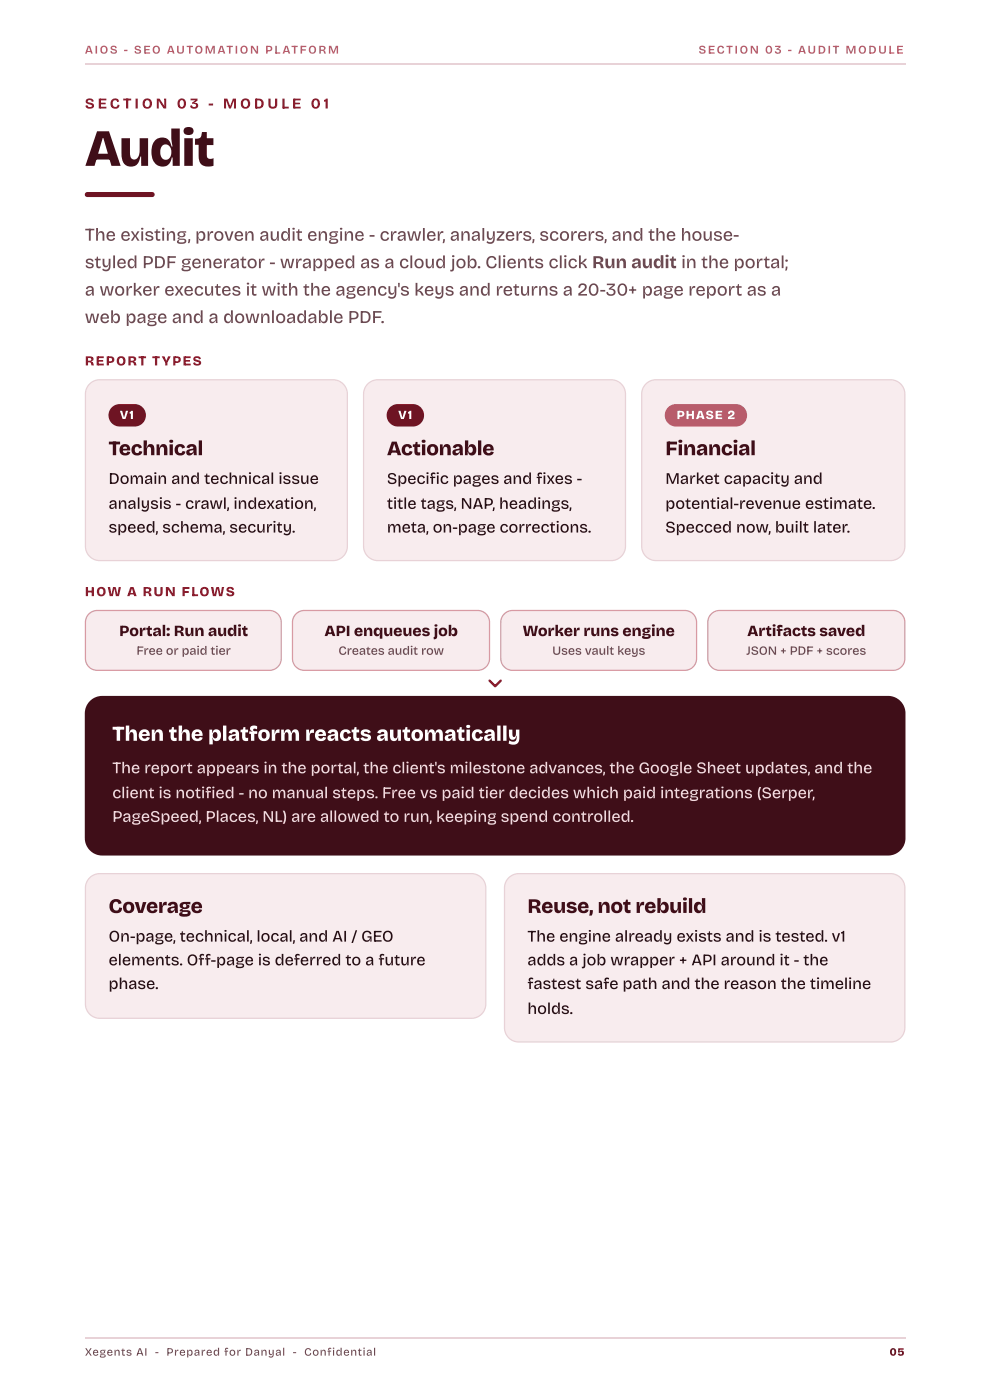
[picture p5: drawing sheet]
<svg xmlns="http://www.w3.org/2000/svg" width="210mm" height="297mm" viewBox="0 0 210 297" stroke-linecap="round" stroke-linejoin="round" font-family="sans-serif">
<defs><g id="words">
<text font-size="11.1" fill="#3f0e18" x="18" y="35.2">Audit</text>
<text font-size="4.5" fill="#fff" x="23.8" y="157.2">Then the platform reacts automatically</text>
<g font-size="4.4" fill="#3f0e18">
<text x="23" y="96.6">Technical</text>
<text x="82.1" y="96.6">Actionable</text>
<text x="141.1" y="96.6">Financial</text>
<text x="23" y="193.7">Coverage</text>
<text x="111.9" y="193.7">Reuse, not rebuild</text>
</g>
<g font-size="3.8" fill="#6b4a52">
<text x="18" y="51.1">The existing, proven audit engine - crawler, analyzers, scorers, and the house-</text>
<text x="18" y="56.9">styled PDF generator - wrapped as a cloud job. Clients click Run audit in the portal;</text>
<text x="18" y="62.7">a worker executes it with the agency's keys and returns a 20-30+ page report as a</text>
<text x="18" y="68.5">web page and a downloadable PDF.</text>
</g>
<g font-size="3.4" fill="#241015">
<text x="23" y="102.7">Domain and technical issue</text>
<text x="23" y="108">analysis - crawl, indexation,</text>
<text x="82.1" y="102.7">Specific pages and fixes -</text>
<text x="82.1" y="108">title tags, NAP, headings,</text>
<text x="141.1" y="102.7">Market capacity and</text>
<text x="141.1" y="108">potential-revenue estimate.</text>
<text x="23" y="113">speed, schema, security.</text>
<text x="82.1" y="113">meta, on-page corrections.</text>
<text x="141.1" y="113">Specced now, built later.</text>
<text x="23" y="199.8">On-page, technical, local, and AI / GEO</text>
<text x="111.9" y="199.8">The engine already exists and is tested. v1</text>
<text x="23" y="204.8">elements. Off-page is deferred to a future</text>
<text x="23" y="209.8">phase.</text>
<text x="111.9" y="204.8">adds a job wrapper + API around it - the</text>
<text x="111.9" y="209.8">fastest safe path and the reason the timeline</text>
<text x="111.9" y="215.1">holds.</text>
</g>
<g font-size="3.4" fill="#f2d9de">
<text x="23.8" y="164">The report appears in the portal, the client's milestone advances, the Google Sheet updates, and the</text>
<text x="23.8" y="169.3">client is notified - no manual steps. Free vs paid tier decides which paid integrations (Serper,</text>
<text x="23.8" y="174.4">PageSpeed, Places, NL) are allowed to run, keeping spend controlled.</text>
</g>
<g font-size="3.3" fill="#3f0e18">
<text x="25.3" y="134.9">Portal: Run audit</text>
<text x="68.8" y="134.9">API enqueues job</text>
<text x="110.9" y="134.9">Worker runs engine</text>
<text x="158.5" y="134.9">Artifacts saved</text>
</g>
<g font-size="3.2" fill="#8c1d2e">
<text x="18" y="23">S E C T I O N 0</text>
<text x="40.2" y="23">3 - M O D U L E 0</text>
<text x="68.7" y="23">1</text>
</g>
<g font-size="2.9" fill="#8c1d2e">
<text x="18" y="77.5">REPORT TYPES</text>
<text x="18" y="126.5">HOW A RUN FLOWS</text>
</g>
<g font-size="2.6" fill="#fff">
<text x="25.4" y="88.9">V1</text>
<text x="84.5" y="88.9">V1</text>
<text x="143.5" y="88.9">PHASE 2</text>
</g>
<g font-size="2.6" fill="#6b4a52">
<text x="28.9" y="138.9">Free or paid tier</text>
<text x="71.8" y="138.9">Creates audit row</text>
<text x="117.1" y="138.9">Uses vault keys</text>
<text x="158.3" y="138.9">JSON + PDF + scores</text>
</g>
<g font-size="2.5" fill="#b85c6b">
<text x="18" y="11.4">AIOS - SEO AUTOMATION PLATFORM</text>
<text x="148.2" y="11.4">SECTION 03 - AUDIT MODULE</text>
</g>
<text font-size="2.4" fill="#6b4a52" x="18" y="287.6">Xegents AI - Prepared for Danyal - Confidential</text>
<text font-size="2.4" fill="#6e1423" x="188.7" y="287.6">05</text>
</g></defs>
<path d="M18.1 40.9l.4-.2h13.8a.53 .53 0 0 1 .5 .6 .53 .53 0 0 1-.5 .5h-13.8l-.5-.3z" fill="#6e1423"/>
<path d="M19.1 148.7l1.2-.8 1.4-.3h166.7a3.7 3.7 0 0 1 3.7 3.7v26.5a3.7 3.7 0 0 1-3.7 3.7h-166.7a3.7 3.7 0 0 1-3.7-3.7v-26.7l.4-1.4z" fill="#3f0e18"/>
<path d="M19 81.5l1-.7 1.2-.2h49.4a3 3 0 0 1 3.1 3v32.3a3 3 0 0 1-3.1 3h-49.4a3 3 0 0 1-3.1-3v-32.3l.3-1.2z" fill="#f8ecee"/>
<path d="M19 81.5l1-.7 1.2-.2h49.4a3 3 0 0 1 3.1 3v32.3a3 3 0 0 1-3.1 3h-49.4a3 3 0 0 1-3.1-3v-32.3l.3-1.2z" fill="none" stroke="#e8d2d7" stroke-width=".26"/>
<path d="M23.7 86.4l.6-.4 .8-.3h3.5a2.38 2.38 0 0 1 2.4 2.4 2.38 2.38 0 0 1-2.4 2.4h-3.2a2.38 2.38 0 0 1-2.2-1.5 2.38 2.38 0 0 1 .5-2.6z" fill="#6e1423"/>
<path d="M78 81.5l1-.7 1.2-.2h49.4a3 3 0 0 1 3.1 3v32.3a3 3 0 0 1-3.1 3h-49.4a3 3 0 0 1-3.1-3v-32.3l.3-1.2z" fill="#f8ecee"/>
<path d="M78 81.5l1-.7 1.2-.2h49.4a3 3 0 0 1 3.1 3v32.3a3 3 0 0 1-3.1 3h-49.4a3 3 0 0 1-3.1-3v-32.3l.3-1.2z" fill="none" stroke="#e8d2d7" stroke-width=".26"/>
<path d="M82.7 86.4l.6-.4 .8-.3h3.5a2.38 2.38 0 0 1 2.4 2.4 2.38 2.38 0 0 1-2.4 2.4h-3.2a2.38 2.38 0 0 1-2.2-1.5 2.38 2.38 0 0 1 .5-2.6z" fill="#6e1423"/>
<path d="M137 81.5l1-.7 1.2-.2h49.7a3 3 0 0 1 3.1 3v32.3a3 3 0 0 1-3.1 3h-49.7a3 3 0 0 1-3.1-3v-32.3l.3-1.2z" fill="#f8ecee"/>
<path d="M137 81.5l1-.7 1.2-.2h49.7a3 3 0 0 1 3.1 3v32.3a3 3 0 0 1-3.1 3h-49.7a3 3 0 0 1-3.1-3v-32.3l.3-1.2z" fill="none" stroke="#e8d2d7" stroke-width=".26"/>
<path d="M141.7 86.4l.7-.4 .8-.3h12.9a2.38 2.38 0 0 1 2.4 2.4 2.38 2.38 0 0 1-2.4 2.4h-12.7a2.38 2.38 0 0 1-2.2-1.5 2.38 2.38 0 0 1 .5-2.6z" fill="#b85c6b"/>
<path d="M18.9 130.2l.8-.5 .9-.2h36.5a2.51 2.51 0 0 1 2.6 2.5v7.7a2.51 2.51 0 0 1-2.6 2.5h-36.5a2.51 2.51 0 0 1-2.5-2.5v-7.8l.3-1z" fill="#f8ecee"/>
<path d="M18.9 130.2l.8-.5 .9-.2h36.5a2.51 2.51 0 0 1 2.6 2.5v7.7a2.51 2.51 0 0 1-2.6 2.5h-36.5a2.51 2.51 0 0 1-2.5-2.5v-7.8l.3-1z" fill="none" stroke="#d89aa3" stroke-width=".26"/>
<path d="M62.8 130.2l.8-.5 1-.2h36.7a2.51 2.51 0 0 1 2.5 2.5v7.7a2.51 2.51 0 0 1-2.5 2.5h-36.7a2.51 2.51 0 0 1-2.6-2.5l.1-7.8 .2-1z" fill="#f8ecee"/>
<path d="M62.8 130.2l.8-.5 1-.2h36.7a2.51 2.51 0 0 1 2.5 2.5v7.7a2.51 2.51 0 0 1-2.5 2.5h-36.7a2.51 2.51 0 0 1-2.6-2.5l.1-7.8 .2-1z" fill="none" stroke="#d89aa3" stroke-width=".26"/>
<path d="M107 130.2l.8-.5 .9-.2h36.6a2.51 2.51 0 0 1 2.5 2.5v7.7a2.51 2.51 0 0 1-2.5 2.5h-36.6a2.51 2.51 0 0 1-2.5-2.5v-7.8l.3-1z" fill="#f8ecee"/>
<path d="M107 130.2l.8-.5 .9-.2h36.6a2.51 2.51 0 0 1 2.5 2.5v7.7a2.51 2.51 0 0 1-2.5 2.5h-36.6a2.51 2.51 0 0 1-2.5-2.5v-7.8l.3-1z" fill="none" stroke="#d89aa3" stroke-width=".26"/>
<path d="M150.9 130.2l.8-.5 1-.2h36.7a2.51 2.51 0 0 1 2.6 2.5v7.7a2.51 2.51 0 0 1-2.6 2.5h-36.7a2.51 2.51 0 0 1-2.5-2.5v-7.8l.2-1z" fill="#f8ecee"/>
<path d="M150.9 130.2l.8-.5 1-.2h36.7a2.51 2.51 0 0 1 2.6 2.5v7.7a2.51 2.51 0 0 1-2.6 2.5h-36.7a2.51 2.51 0 0 1-2.5-2.5v-7.8l.2-1z" fill="none" stroke="#d89aa3" stroke-width=".26"/>
<path d="M103.8 144.4l1.2 1.2 1.2-1.2" fill="none" stroke="#8c1d2e" stroke-width=".5"/>
<path d="M19 186.2l1-.6 1.2-.3h78.8a3 3 0 0 1 3.1 3.1v24.6a3 3 0 0 1-3.1 3h-78.8a3 3 0 0 1-3.1-3v-24.8l.3-1.2z" fill="#f8ecee"/>
<path d="M19 186.2l1-.6 1.2-.3h78.8a3 3 0 0 1 3.1 3.1v24.6a3 3 0 0 1-3.1 3h-78.8a3 3 0 0 1-3.1-3v-24.8l.3-1.2z" fill="none" stroke="#e8d2d7" stroke-width=".26"/>
<path d="M107.9 186.2l1-.6 1.2-.3h78.8a3 3 0 0 1 3.1 3.1v29.6a3 3 0 0 1-3.1 3.1h-78.8a3 3 0 0 1-3.1-3.1v-29.6l.3-1.2z" fill="#f8ecee"/>
<path d="M18 13.6h174.1M107.9 186.2l1-.6 1.2-.3h78.8a3 3 0 0 1 3.1 3.1v29.6a3 3 0 0 1-3.1 3.1h-78.8a3 3 0 0 1-3.1-3.1v-29.6l.3-1.2zM18 283.8h174.1" fill="none" stroke="#e8d2d7" stroke-width=".26"/>
<use href="#words"/>
</svg>
